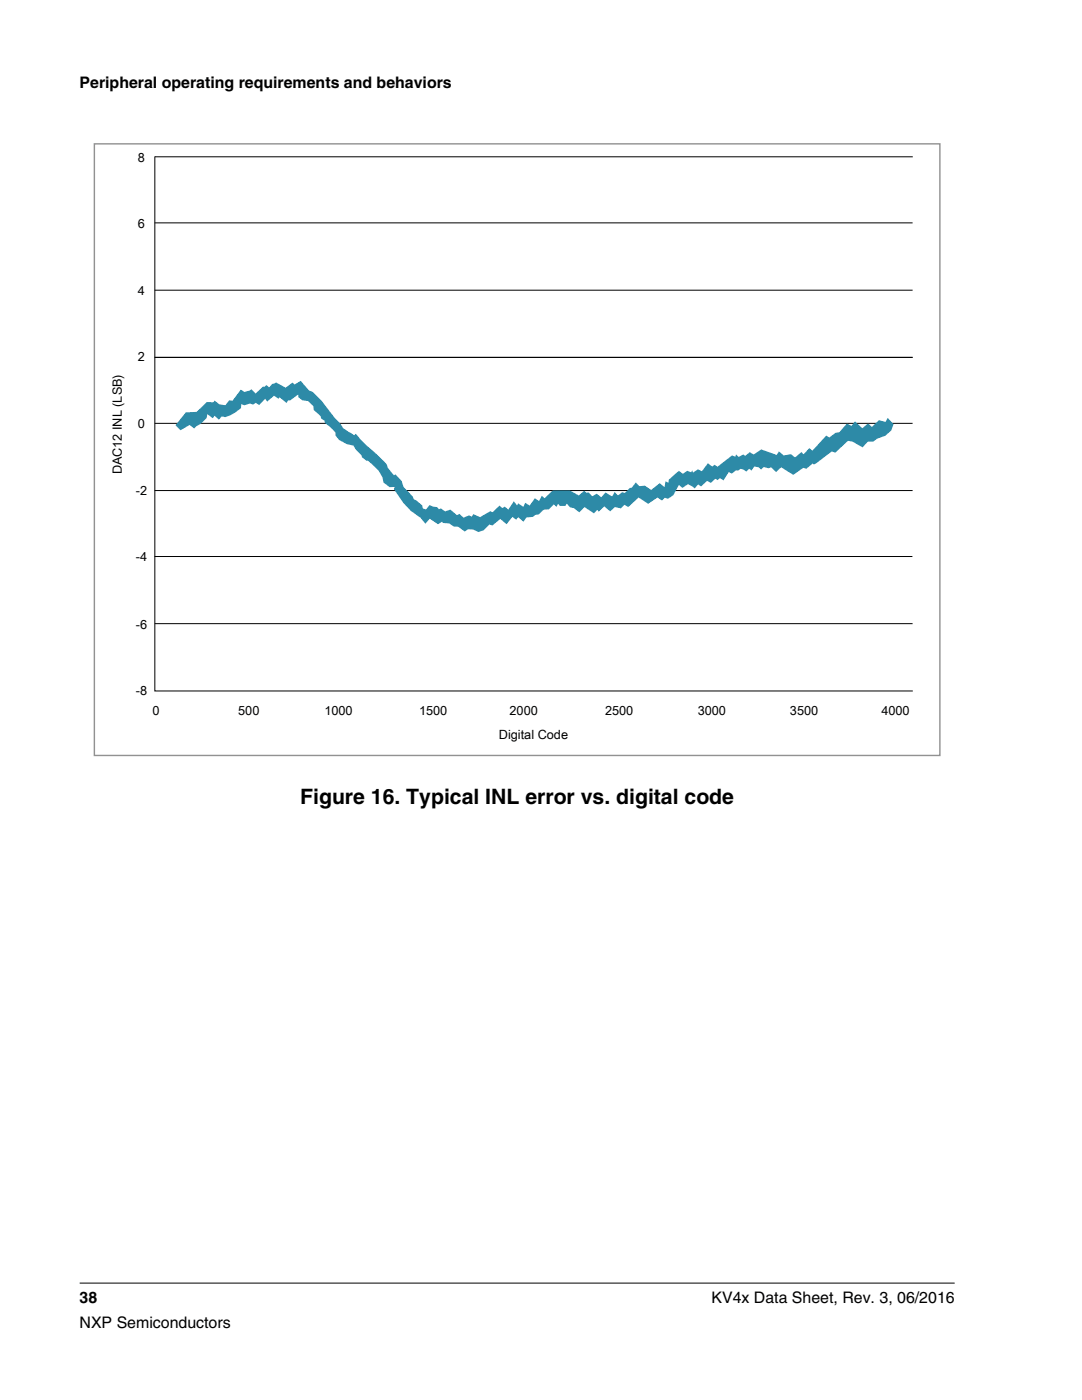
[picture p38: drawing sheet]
<svg xmlns="http://www.w3.org/2000/svg" width="216mm" height="279mm" viewBox="0 0 216 279" stroke-linecap="round" stroke-linejoin="round" font-family="sans-serif">
<defs><g id="words">
<text font-size="4.2" x="59.9" y="160.4">Figure 16. Typical INL error vs. digital code</text>
<g font-size="3.2">
<text x="15.9" y="17.5">Peripheral operating requirements and behaviors</text>
<text x="15.9" y="260">38</text>
<text x="142" y="260">KV4x Data Sheet, Rev. 3, 06/2016</text>
<text x="15.9" y="265">NXP Semiconductors</text>
</g>
<g font-size="2.5">
<text x="27.5" y="32.3">8</text>
<text x="27.5" y="45.5">6</text>
<text x="27.5" y="58.8">4</text>
<text x="27.5" y="72.1">2</text>
<text x="27.5" y="85.5">0</text>
<text x="24.3" y="94.7" transform="rotate(-90 24.3 94.7)">DAC12 INL (LSB)</text>
<text x="27.1" y="98.9">-2</text>
<text x="27.1" y="112">-4</text>
<text x="27.1" y="125.5">-6</text>
<text x="27.1" y="138.7">-8</text>
<text x="30.4" y="142.8">0</text>
<text x="47.5" y="142.8">500</text>
<text x="64.7" y="142.8">1000</text>
<text x="83.6" y="142.8">1500</text>
<text x="101.7" y="142.8">2000</text>
<text x="120.7" y="142.8">2500</text>
<text x="139.2" y="142.8">3000</text>
<text x="157.6" y="142.8">3500</text>
<text x="175.9" y="142.8">4000</text>
<text x="99.6" y="147.5">Digital Code</text>
</g>
</g></defs>
<path d="M30.9 31.2v106.7h151.2M30.9 31.3h151.2M30.9 57.9h151.2M30.9 44.5h151.2M30.9 71.3h151.2M30.9 97.9h151.2M30.9 84.5h151.2M30.8 111.1h151.3M30.9 124.5h151.2" fill="none" stroke="#000" stroke-width=".2"/>
<path d="M37.1 82.3l2.1-.1 2.1-2 1.3 .1 .2-.4 1 .8 1.2 .2 .7-1 .7 .1 1.6-2.2 .8 .4 1.1-.3 .3-.2 .8 .8 1.5-1.3h.4l.2-.4 .6 .5 .6-.7h.4l.4-.3 1.9 1.1 1.3-1 .5 .3 1.2-.7 1.7 1.9 .7 .3 1.8 1.8 2.6 3.4 1 1.1 .7 1 2.2 1.4 .3-.3 2.1 2.3 3.5 3.2 .6 .6 .1 .6 1.3 1.6 .3-.2 1.3 1.3 .3 1.2 1.8 1.8 .3 .6 .4 .2 1.2 1 .2 .7 .6 .2 .7-.9 .7 .3 .8 .1 .4 .5 .4-.2 .8 .6 1.1-.4 1.3 1.1 .5-.2 .8 .7 1.1-.4 .5 .2 .3-.5 1.4 .6 2.1-1.2 .4 .3 1.4-1.4 .5 .5 .5-.3 .7 .6 1.1-1.7 .7 .9 .2-.5 1 .8 .4-.9 .9 .6 1-1.5 .9 .6 .5-1.1 .6 .5 1.6-1.5h3.4l1.8 1 1.1-1 .4 .4h.5l.7 .7 .9-.5 .9 .7 .8-.9 1.3 .8 .5-.9 .7 .7 .9-.7 .5 .2 1-1 .4-.1 .8-1 .7 .7 1.1-.1 1.2 .9 1.7-1.4 1 .8 .2-1.1 .6 .2 .1-.6 2-1.7 .8 .6 .8-.6 .8 .3 .2-.4 .2 .4 1-.6 .7 .4 1.2-1.6 .9 .6 .5-.3 .6 .4 2.9-2.3 .6 .2 .2-.4 .5 .5 .9-.5 .4 .3 .9-.8 .8 .5 1.5-1 3.1 1.1 .4-.7 1 .8 1.4-.3 .8 .7 1.3-1.1 .4 .5 1.2-1.3 .6 .5 2.8-3 .6 .4 1.2-.9 .8-.1 1.5-1.8 .9 .5 .7-.9 1.5 1.4 1.1-1 .8 .7 1.4-1.3 1.3 .3 .4-.8 1.2 1.3-.5 1.2-1.2 1.1-1.6 .6-.7 .5h-1.1l-1.1 1.2-2-1.2-.9-.1-2.5 2.3-.7-.2-3.2 2.4-.4 .2-.2-.2-1.3 1.1-.6-.2-2 1.4-2.4-1.5-1 .9-1-.9-.5 .2-1-.3-.5 .5-.5-.4-.9-.2-.6 .8-.4-.3-.6 .5-.6-.4-.5-.1-.5 .3h-.4l-.9 .6-.6-.3-1 1.7-.7-.5-.5 .4-.4-.3-1 .9-.7-.4-1.2 1.1-.6-.4-.7 .8-1.3-.9-1.1 .8-.7-.6-1.1 2-1.1 .7-.7-.2-.5 .6-.9-.6-1.9 1.2-1.9-1.2-2 1.9-.8-.5-.7 .8-1.2-.3-1 .9-1.1-1-1.1 1-.3-.3-.7 .7-1.9-1.3-1 1.1-1.1-.9-.8-.1-.6-.8-.3 .4h-1.1l-.3-.4-.4 .7-.5-.6-1 1.1h-1l-1 1-.7 .1-.4 .4-1.4 .1-.6 .8-1-.9-.4 .5-.8-.5-1.1 1.4-1.3-1-1.5 1.3-.6-.2-1.2 1.1-1 .4-1.1-.5-1-.1-.7 .5-1.3-1h-.9l-.8-.6-1.3-.1-.2-.3-.8 .5-1.7-1.1-.8 1-1-1.1-1.9-1.4-1.5-1.7-1.9-2.7 .2-.4h-1.1l-1.2-.9-.2-1-.8-1.4-2.1-1.9h-.3l-.9-.8-.1-.4-1.1-1.1-.5-.8-1.3-.3-1.5-.8-.8-.9v-.6l-2.1-1.9-.1-.4-.6-.5-.1-.4-1.4-1.3-.1-.8-1-1-1.2-.1-.8-.7v-.5l-1.6 1.2h-.5l-.2 .5-1.4-1.1-.2 .3-.9-.6-1.4 1.1-.4-.5-1.2 1.2-.6-.4-.6 .3-.7-.2-1.1 .4-.6-.3v.8l-1.1 .9-1.1 .6-1 .4-.6-.2-.6 .7-.9-.8-.3 .5-1.1-.8-.1 .7-1.2 1.2-.9 .5-.5 .4-.9-.7-1.8 1.1-1-1z" fill="#2d8aa7"/>
<path d="M18.8 28.7h168.7v122.1h-168.7z" fill="none" stroke="#919191" stroke-width=".28"/>
<path d="M15.9 256.1h174.6" fill="none" stroke="#000" stroke-width=".2"/>
<use href="#words"/>
</svg>
